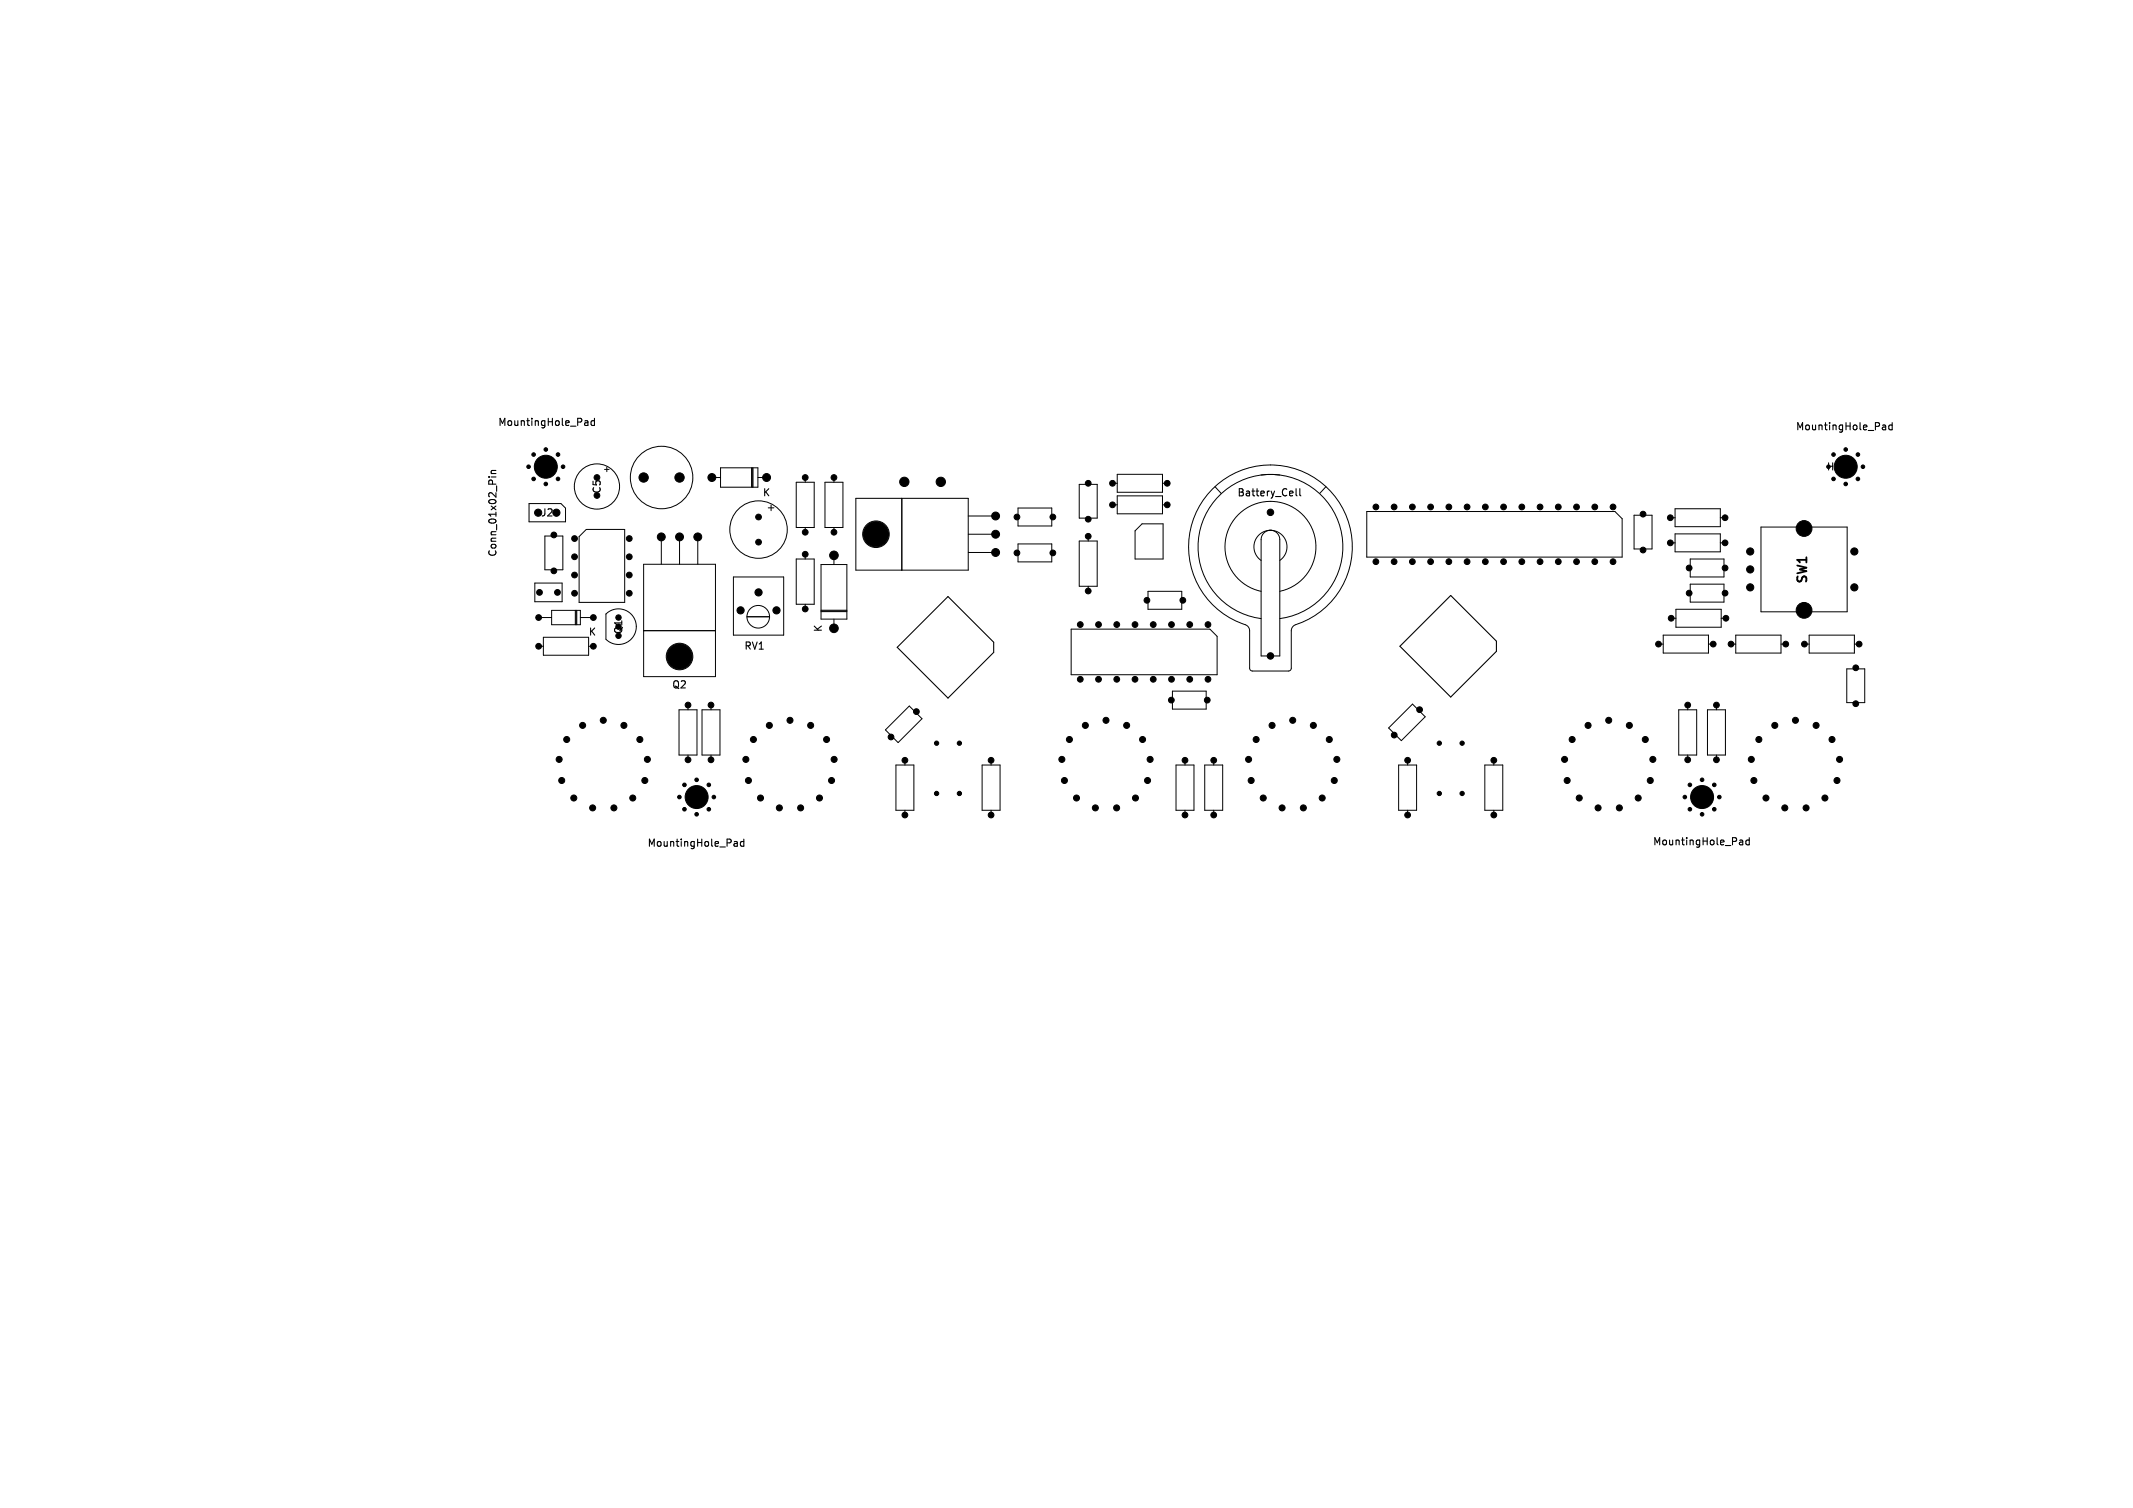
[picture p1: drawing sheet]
<svg xmlns="http://www.w3.org/2000/svg" width="297mm" height="210mm" viewBox="0 0 297 210" stroke-linecap="round" stroke-linejoin="round" font-family="sans-serif">
<defs><g id="words">
<text font-size="1.8" x="252" y="81.5" transform="rotate(-90 252 81.5)">SW1</text>
<g font-size="1.4">
<text x="69.3" y="59.5">MountingHole_Pad</text>
<text x="250" y="60.1">MountingHole_Pad</text>
<text x="254.3" y="65.7">H2</text>
<text x="83.8" y="68.9" transform="rotate(-90 83.8 68.9)">C5</text>
<text x="106.1" y="69.3">K</text>
<text x="172.2" y="69.3">Battery_Cell</text>
<text x="69.3" y="77.6" transform="rotate(-90 69.3 77.6)">Conn_01x02_Pin</text>
<text x="75.2" y="72.1">J2</text>
<text x="81.9" y="88.7">K</text>
<text x="86.8" y="88.4" transform="rotate(-90 86.8 88.4)">Q1</text>
<text x="114.6" y="88.1" transform="rotate(-90 114.6 88.1)">K</text>
<text x="103.5" y="90.7">RV1</text>
<text x="93.5" y="96.1">Q2</text>
<text x="90.1" y="118.1">MountingHole_Pad</text>
<text x="230.1" y="117.9">MountingHole_Pad</text>
</g>
</g></defs>
<g fill="none" stroke="#000" stroke-width=".15">
<path d="M81.4 58.6h.4l.1 .7M81.4 59.2h.5M81.9 58.8l-.5 .1M82.8 58.6h-.3l-.2 .2 .1 .4h.4M82.8 58.3v1M262.1 59.2h.4l.1 .7M262.1 59.8h.5M262.6 59.4l-.5 .1M263.5 59.2h-.3l-.2 .2 .1 .4h.4M263.5 58.9v1M68.1 66.4h.1M68.4 66.4h.7"/>
<path d="M68.4 65.9h.7M69.1 65.5l-.7 .1v.2l.1 .1M75.2 64.5v1M75.2 64.9h.6M75.8 64.5v1M76.2 64.7l.3-.2v1M76.2 65.5h.6M180.5 68.1v.8l.1 .2M181 68.1v.8l.1 .2M132 83.1l6.4 6.3v1.5l-6.4 6.3-7.1-7.1zM202 82.9l6.4 6.4v1.4l-6.4 6.4-7.1-7.1zM96.2 110.5v1"/>
<path d="M96.2 110.9h.6M96.8 110.5v1M97.5 110.4l-.3 .7h.7M97.7 110.8v.7M102.2 117.2h.4l.1 .7M102.2 117.8h.5M102.7 117.4l-.5 .1M103.6 117.2h-.3l-.2 .2 .1 .4h.4M103.6 116.9v1M236.2 110.9h.6M236.2 110.5v1M236.8 110.5v1"/>
<path d="M237.2 110.5h.6l-.3 .3 .3 .1v.5l-.2 .1-.4-.1M242.2 117h.4l.1 .7M242.2 117.6h.5M242.7 117.2l-.5 .1M243.6 117h-.3l-.2 .2 .1 .4h.4M243.6 116.7v1"/>
</g>
<g fill="none" stroke="#000" stroke-width=".14">
<path d="M73.7 70.1h4.4l.6 .7v1.9h-5zM75.9 74.7h2.5v4.7h-2.5zM80.6 74.7l1-1h5.4v10.2h-6.4zM84.2 65.4h.6M84.5 65.1v.6M89.6 78.6h10v15.6h-10zM92.1 74.8v3.8M94.6 74.8v3.8M97.2 74.8v3.8M99.1 66.5h1.2M100.3 65.1h5.2v2.8h-5.2zM104.7 65.1v2.8"/>
<path d="M104.8 65.1v2.8M105.5 66.5h1.2M107 70.7h.8M107.4 70.3v.8M110.9 67.2h2.5v6.3h-2.5zM110.9 77.8h2.5v6.3h-2.5zM112.1 66.5v.7M112.1 73.5v.6M112.1 77.2v.6M114.3 78.6h3.6v7.6h-3.6zM114.9 67.2h2.5v6.3h-2.5zM116.1 66.5v.7"/>
<path d="M116.1 73.5v.6M116.1 77.3v1.3M119.2 69.4h15.6v10h-15.6zM125.6 69.4v10M134.8 71.9h3.8M134.8 74.4h3.8M134.8 76.9h3.8M141.8 70.7h4.7v2.6h-4.7zM141.8 75.7h4.7v2.6h-4.7zM150.3 67.5h2.5v4.7h-2.5zM150.3 75.3h2.5v6.3h-2.5zM151.5 74.7v.6"/>
<path d="M154.9 67.3h.7M154.9 70.3h.7M155.6 66.1h6.3v2.5h-6.3zM155.6 69.1h6.3v2.5h-6.3zM158 73.9l1-.9h2.9v4.8h-3.9zM161.9 67.3h.6M161.9 70.3h.6M168.8 68.1a11.4 11.4 0 0 1 17.9 2.3 11.4 11.4 0 0 1-6.6 16.8l-.3 .6v5.3l-.1 .2-.3 .1h-5l-.3-.1-.1-.2v-5.3l-.3-.6a11.5 11.5 0 0 1-4.9-19.1zM169.2 67.8l.8 .9M175.6 66.1a10.1 10.1 0 0 1 11.3 8.7 10.1 10.1 0 0 1-8.7 11.3M176 74.2a1.3 1.3 0 0 1 1.4-.3 1.3 1.3 0 0 1 .8 1.2v16.3h-2.6v-16.3l.1-.5zM176.7 73.9a2.3 2.3 0 0 1 2.4 1.5 2.3 2.3 0 0 1-.9 2.6"/>
<path d="M177.1 73.9a2.3 2.3 0 0 0-2.4 1.5 2.3 2.3 0 0 0 .9 2.6M178.2 66.1a10.1 10.1 0 0 0-11.3 8.8 10.1 10.1 0 0 0 8.7 11.2M184.6 67.8l-.8 .9M190.3 71.2h34.6l1 1v5.4h-35.6zM227.5 71.7h2.5v4.7h-2.5zM232.6 72.1h.6M232.6 75.6h.6M233.2 70.9h6.3v2.5h-6.3zM233.2 74.4h6.3v2.4h-6.3zM235.4 77.8h4.7v2.6h-4.7zM239.5 72.1h.7M239.5 75.6h.7"/>
<path d="M245.2 73.4h12v11.8h-12zM74.5 81.2h3.8v2.6h-3.8zM75 90h.7M75 86h1.8M75.7 88.7h6.3v2.6h-6.3zM76.8 85h4v2h-4zM80.1 85v2M80.2 85v2M80.3 85v2M80.8 86h1.8M82 90h.6M84.4 85.5v3.5a2.48 2.48 0 0 0 3.5 0 2.48 2.48 0 0 0 0-3.5 2.48 2.48 0 0 0-3.5 0"/>
<path d="M89.6 87.8h10M94.5 98.8h2.6v6.3h-2.6zM95.8 98.2v.6M97.8 98.8h2.4v6.3h-2.4zM99 98.2v.6M102.1 80.4h7v8h-7zM104 85.9h3.1M112.1 84.1v.7M114.3 85h3.6M114.3 85.1h3.6M114.3 85.2h3.6M116.1 86.2v1.3"/>
<path d="M149.2 87.6h19.3l1 1v5.4h-20.3zM151.5 81.6v.7M159.9 82.4h4.7v2.4h-4.7zM163.3 96.3h4.6v2.5h-4.6zM175.6 82.4a6.3 6.3 0 0 1-4-9.8 6.3 6.3 0 0 1 10.6 0 6.3 6.3 0 0 1-4 9.8M230.9 89.7h.7M231.6 88.4h6.3v2.5h-6.3zM232.7 86.1h.7M233.4 84.8h6.3v2.6h-6.3zM233.8 98.8h2.4v6.3h-2.4zM235 98.2v.6M235.4 81.4h4.7v2.4h-4.7z"/>
<path d="M237.8 98.8h2.4v6.3h-2.4zM237.9 89.7h.6M239 98.2v.6M239.7 86.1h.6M241 89.7h.7M241.7 88.4h6.3v2.5h-6.3zM248 89.7h.7M251.2 89.7h.7M251.9 88.4h6.3v2.5h-6.3zM257.1 93.1h2.5v4.7h-2.5zM258.2 89.7h.7M95.8 105.1v.7"/>
<path d="M99 105.1v.7M123.3 101.6l3.3-3.3 1.8 1.8-3.3 3.3zM124.8 106.5h2.4v6.3h-2.4zM126 105.9v.6M126 112.8v.7M136.8 106.5h2.4v6.3h-2.4zM138 105.9v.6M138 112.8v.7M163.7 106.5h2.6v6.3h-2.6zM165 105.9v.6M165 112.8v.7M167.7 106.5h2.6v6.3h-2.6z"/>
<path d="M169 105.9v.6M169 112.8v.7M193.4 101.4l3.3-3.3 1.7 1.7-3.3 3.3zM194.7 106.5h2.6v6.3h-2.6zM196 105.9v.6M196 112.8v.7M206.7 106.5h2.6v6.3h-2.6zM208 105.9v.6M208 112.8v.7M235 105.1v.7M239 105.1v.7"/>
<circle cx="83.1" cy="67.7" r="3.1"/>
<circle cx="92.1" cy="66.5" r="4.3"/>
<circle cx="105.6" cy="73.7" r="4"/>
<circle cx="122" cy="74.4" r="1.85"/>
<circle cx="94.6" cy="91.4" r="1.85"/>
<circle cx="105.6" cy="85.9" r="1.57"/>
</g>
<g fill="#000" stroke="#000" stroke-width=".14">
<circle cx="73.6" cy="65" r=".25"/>
<circle cx="74.3" cy="63.3" r=".25"/>
<circle cx="74.3" cy="66.7" r=".25"/>
<circle cx="74.9" cy="71.4" r=".5"/>
<circle cx="76" cy="65" r="1.6"/>
<circle cx="76" cy="67.4" r=".25"/>
<circle cx="76" cy="62.6" r=".25"/>
<circle cx="77.1" cy="74.5" r=".4"/>
<circle cx="77.1" cy="79.5" r=".4"/>
<circle cx="77.5" cy="71.4" r=".5"/>
<circle cx="77.7" cy="66.7" r=".25"/>
<circle cx="77.7" cy="63.3" r=".25"/>
<circle cx="78.4" cy="65" r=".25"/>
<circle cx="80" cy="75" r=".4"/>
<circle cx="80" cy="77.5" r=".4"/>
<circle cx="83.1" cy="69" r=".4"/>
<circle cx="83.1" cy="66.5" r=".4"/>
<circle cx="87.6" cy="77.5" r=".4"/>
<circle cx="87.6" cy="75" r=".4"/>
<circle cx="89.6" cy="66.5" r=".65"/>
<circle cx="92.1" cy="74.8" r=".55"/>
<circle cx="94.6" cy="74.8" r=".55"/>
<circle cx="94.6" cy="66.5" r=".65"/>
<circle cx="97.2" cy="74.8" r=".55"/>
<circle cx="99.1" cy="66.5" r=".55"/>
<circle cx="105.6" cy="72" r=".4"/>
<circle cx="105.6" cy="75.5" r=".4"/>
<circle cx="106.7" cy="66.5" r=".55"/>
<circle cx="112.1" cy="77.2" r=".4"/>
<circle cx="112.1" cy="74.1" r=".4"/>
<circle cx="112.1" cy="66.5" r=".4"/>
<circle cx="116.1" cy="77.3" r=".6"/>
<circle cx="116.1" cy="66.5" r=".4"/>
<circle cx="116.1" cy="74.1" r=".4"/>
<circle cx="122" cy="74.4" r="1.75"/>
<circle cx="125.9" cy="67.1" r=".65"/>
<circle cx="131" cy="67.1" r=".65"/>
<circle cx="138.6" cy="74.4" r=".55"/>
<circle cx="138.6" cy="76.9" r=".55"/>
<circle cx="138.6" cy="71.9" r=".55"/>
<circle cx="141.6" cy="72" r=".4"/>
<circle cx="141.6" cy="77" r=".4"/>
<circle cx="146.6" cy="77" r=".4"/>
<circle cx="146.6" cy="72" r=".4"/>
<circle cx="151.5" cy="67.3" r=".4"/>
<circle cx="151.5" cy="72.3" r=".4"/>
<circle cx="151.5" cy="74.7" r=".4"/>
<circle cx="154.9" cy="67.3" r=".4"/>
<circle cx="154.9" cy="70.3" r=".4"/>
<circle cx="162.5" cy="67.3" r=".4"/>
<circle cx="162.5" cy="70.3" r=".4"/>
<circle cx="176.9" cy="71.4" r=".45"/>
<circle cx="191.6" cy="70.6" r=".4"/>
<circle cx="191.6" cy="78.2" r=".4"/>
<circle cx="194.1" cy="70.6" r=".4"/>
<circle cx="194.1" cy="78.2" r=".4"/>
<circle cx="196.7" cy="70.6" r=".4"/>
<circle cx="196.7" cy="78.2" r=".4"/>
<circle cx="199.2" cy="70.6" r=".4"/>
<circle cx="199.2" cy="78.2" r=".4"/>
<circle cx="201.7" cy="70.6" r=".4"/>
<circle cx="201.7" cy="78.2" r=".4"/>
<circle cx="204.3" cy="70.6" r=".4"/>
<circle cx="204.3" cy="78.2" r=".4"/>
<circle cx="206.8" cy="70.6" r=".4"/>
<circle cx="206.8" cy="78.2" r=".4"/>
<circle cx="209.4" cy="70.6" r=".4"/>
<circle cx="209.4" cy="78.2" r=".4"/>
<circle cx="211.9" cy="70.6" r=".4"/>
<circle cx="211.9" cy="78.2" r=".4"/>
<circle cx="214.4" cy="70.6" r=".4"/>
<circle cx="214.4" cy="78.2" r=".4"/>
<circle cx="217" cy="78.2" r=".4"/>
<circle cx="217" cy="70.6" r=".4"/>
<circle cx="219.5" cy="70.6" r=".4"/>
<circle cx="219.5" cy="78.2" r=".4"/>
<circle cx="222.1" cy="70.6" r=".4"/>
<circle cx="222.1" cy="78.2" r=".4"/>
<circle cx="224.6" cy="70.6" r=".4"/>
<circle cx="224.6" cy="78.2" r=".4"/>
<circle cx="228.8" cy="71.6" r=".4"/>
<circle cx="228.8" cy="76.6" r=".4"/>
<circle cx="232.6" cy="75.6" r=".4"/>
<circle cx="232.6" cy="72.1" r=".4"/>
<circle cx="235.2" cy="79.1" r=".4"/>
<circle cx="240.2" cy="79.1" r=".4"/>
<circle cx="240.2" cy="75.6" r=".4"/>
<circle cx="240.2" cy="72.1" r=".4"/>
<circle cx="243.7" cy="79.3" r=".5"/>
<circle cx="243.7" cy="76.8" r=".5"/>
<circle cx="251.2" cy="73.6" r="1.1"/>
<circle cx="255.3" cy="66.7" r=".25"/>
<circle cx="255.3" cy="63.3" r=".25"/>
<circle cx="257" cy="65" r="1.6"/>
<circle cx="257" cy="67.4" r=".25"/>
<circle cx="257" cy="62.6" r=".25"/>
<circle cx="258.2" cy="76.8" r=".5"/>
<circle cx="258.7" cy="63.3" r=".25"/>
<circle cx="258.7" cy="66.7" r=".25"/>
<circle cx="259.4" cy="65" r=".25"/>
<circle cx="75" cy="86" r=".4"/>
<circle cx="75" cy="90" r=".4"/>
<circle cx="75.1" cy="82.5" r=".4"/>
<circle cx="77.6" cy="82.5" r=".4"/>
<circle cx="80" cy="80.1" r=".4"/>
<circle cx="80" cy="82.6" r=".4"/>
<circle cx="82.6" cy="86" r=".4"/>
<circle cx="82.6" cy="90" r=".4"/>
<circle cx="86.1" cy="86" r=".37"/>
<circle cx="86.1" cy="88.5" r=".37"/>
<circle cx="87.6" cy="80.1" r=".4"/>
<circle cx="87.6" cy="82.6" r=".4"/>
<circle cx="94.6" cy="91.4" r="1.75"/>
<circle cx="95.8" cy="98.2" r=".4"/>
<circle cx="99" cy="98.2" r=".4"/>
<circle cx="103.1" cy="85" r=".5"/>
<circle cx="105.6" cy="82.5" r=".5"/>
<circle cx="108.1" cy="85" r=".5"/>
<circle cx="112.1" cy="84.8" r=".4"/>
<circle cx="116.1" cy="87.5" r=".6"/>
<circle cx="127.6" cy="99.1" r=".4"/>
<circle cx="150.4" cy="87" r=".4"/>
<circle cx="150.4" cy="94.6" r=".4"/>
<circle cx="151.5" cy="82.3" r=".4"/>
<circle cx="153" cy="94.6" r=".4"/>
<circle cx="153" cy="87" r=".4"/>
<circle cx="155.5" cy="87" r=".4"/>
<circle cx="155.5" cy="94.6" r=".4"/>
<circle cx="158" cy="94.6" r=".4"/>
<circle cx="158" cy="87" r=".4"/>
<circle cx="159.7" cy="83.6" r=".4"/>
<circle cx="160.6" cy="87" r=".4"/>
<circle cx="160.6" cy="94.6" r=".4"/>
<circle cx="163.1" cy="97.5" r=".4"/>
<circle cx="163.1" cy="87" r=".4"/>
<circle cx="163.1" cy="94.6" r=".4"/>
<circle cx="164.7" cy="83.6" r=".4"/>
<circle cx="165.7" cy="87" r=".4"/>
<circle cx="165.7" cy="94.6" r=".4"/>
<circle cx="168.1" cy="97.5" r=".4"/>
<circle cx="168.2" cy="87" r=".4"/>
<circle cx="168.2" cy="94.6" r=".4"/>
<circle cx="176.9" cy="91.3" r=".45"/>
<circle cx="197.7" cy="98.8" r=".4"/>
<circle cx="230.9" cy="89.7" r=".4"/>
<circle cx="232.7" cy="86.1" r=".4"/>
<circle cx="235" cy="98.2" r=".4"/>
<circle cx="235.2" cy="82.6" r=".4"/>
<circle cx="238.5" cy="89.7" r=".4"/>
<circle cx="239" cy="98.2" r=".4"/>
<circle cx="240.2" cy="82.6" r=".4"/>
<circle cx="240.3" cy="86.1" r=".4"/>
<circle cx="241" cy="89.7" r=".4"/>
<circle cx="243.7" cy="81.8" r=".5"/>
<circle cx="248.6" cy="89.7" r=".4"/>
<circle cx="251.2" cy="85" r="1.1"/>
<circle cx="251.2" cy="89.7" r=".4"/>
<circle cx="258.2" cy="81.8" r=".5"/>
<circle cx="258.4" cy="98" r=".4"/>
<circle cx="258.4" cy="93" r=".4"/>
<circle cx="258.9" cy="89.7" r=".4"/>
<circle cx="77.9" cy="105.8" r=".42"/>
<circle cx="78.2" cy="108.7" r=".42"/>
<circle cx="78.9" cy="103" r=".42"/>
<circle cx="79.9" cy="111.1" r=".42"/>
<circle cx="81.1" cy="101" r=".42"/>
<circle cx="82.5" cy="112.5" r=".42"/>
<circle cx="84" cy="100.3" r=".42"/>
<circle cx="85.5" cy="112.5" r=".42"/>
<circle cx="86.9" cy="101" r=".42"/>
<circle cx="88.1" cy="111.1" r=".42"/>
<circle cx="89.1" cy="103" r=".42"/>
<circle cx="89.8" cy="108.7" r=".42"/>
<circle cx="90.1" cy="105.8" r=".42"/>
<circle cx="94.6" cy="111" r=".25"/>
<circle cx="95.3" cy="112.7" r=".25"/>
<circle cx="95.3" cy="109.3" r=".25"/>
<circle cx="95.8" cy="105.8" r=".4"/>
<circle cx="97" cy="111" r="1.6"/>
<circle cx="97" cy="108.6" r=".25"/>
<circle cx="97" cy="113.4" r=".25"/>
<circle cx="98.7" cy="112.7" r=".25"/>
<circle cx="98.7" cy="109.3" r=".25"/>
<circle cx="99" cy="105.8" r=".4"/>
<circle cx="99.4" cy="111" r=".25"/>
<circle cx="103.9" cy="105.8" r=".42"/>
<circle cx="104.2" cy="108.7" r=".42"/>
<circle cx="104.9" cy="103" r=".42"/>
<circle cx="105.9" cy="111.1" r=".42"/>
<circle cx="107.1" cy="101" r=".42"/>
<circle cx="108.5" cy="112.5" r=".42"/>
<circle cx="110" cy="100.3" r=".42"/>
<circle cx="111.5" cy="112.5" r=".42"/>
<circle cx="112.9" cy="101" r=".42"/>
<circle cx="114.1" cy="111.1" r=".42"/>
<circle cx="115.1" cy="103" r=".42"/>
<circle cx="115.8" cy="108.7" r=".42"/>
<circle cx="116.1" cy="105.8" r=".42"/>
<circle cx="124.1" cy="102.6" r=".4"/>
<circle cx="126" cy="105.9" r=".4"/>
<circle cx="126" cy="113.5" r=".4"/>
<circle cx="130.4" cy="110.5" r=".3"/>
<circle cx="130.4" cy="103.5" r=".3"/>
<circle cx="133.6" cy="110.5" r=".3"/>
<circle cx="133.6" cy="103.5" r=".3"/>
<circle cx="138" cy="113.5" r=".4"/>
<circle cx="138" cy="105.9" r=".4"/>
<circle cx="147.9" cy="105.8" r=".42"/>
<circle cx="148.2" cy="108.7" r=".42"/>
<circle cx="148.9" cy="103" r=".42"/>
<circle cx="149.9" cy="111.1" r=".42"/>
<circle cx="151.1" cy="101" r=".42"/>
<circle cx="152.5" cy="112.5" r=".42"/>
<circle cx="154" cy="100.3" r=".42"/>
<circle cx="155.5" cy="112.5" r=".42"/>
<circle cx="156.9" cy="101" r=".42"/>
<circle cx="158.1" cy="111.1" r=".42"/>
<circle cx="159.1" cy="103" r=".42"/>
<circle cx="159.8" cy="108.7" r=".42"/>
<circle cx="160.1" cy="105.8" r=".42"/>
<circle cx="165" cy="105.9" r=".4"/>
<circle cx="165" cy="113.5" r=".4"/>
<circle cx="169" cy="105.9" r=".4"/>
<circle cx="169" cy="113.5" r=".4"/>
<circle cx="173.9" cy="105.8" r=".42"/>
<circle cx="174.2" cy="108.7" r=".42"/>
<circle cx="174.9" cy="103" r=".42"/>
<circle cx="175.9" cy="111.1" r=".42"/>
<circle cx="177.1" cy="101" r=".42"/>
<circle cx="178.5" cy="112.5" r=".42"/>
<circle cx="180" cy="100.3" r=".42"/>
<circle cx="181.5" cy="112.5" r=".42"/>
<circle cx="182.9" cy="101" r=".42"/>
<circle cx="184.1" cy="111.1" r=".42"/>
<circle cx="185.1" cy="103" r=".42"/>
<circle cx="185.8" cy="108.7" r=".42"/>
<circle cx="186.1" cy="105.8" r=".42"/>
<circle cx="194.1" cy="102.4" r=".4"/>
<circle cx="196" cy="113.5" r=".4"/>
<circle cx="196" cy="105.9" r=".4"/>
<circle cx="200.4" cy="110.5" r=".3"/>
<circle cx="200.4" cy="103.5" r=".3"/>
<circle cx="203.6" cy="110.5" r=".3"/>
<circle cx="203.6" cy="103.5" r=".3"/>
<circle cx="208" cy="105.9" r=".4"/>
<circle cx="208" cy="113.5" r=".4"/>
<circle cx="217.9" cy="105.8" r=".42"/>
<circle cx="218.2" cy="108.7" r=".42"/>
<circle cx="218.9" cy="103" r=".42"/>
<circle cx="219.9" cy="111.1" r=".42"/>
<circle cx="221.1" cy="101" r=".42"/>
<circle cx="222.5" cy="112.5" r=".42"/>
<circle cx="224" cy="100.3" r=".42"/>
<circle cx="225.5" cy="112.5" r=".42"/>
<circle cx="226.9" cy="101" r=".42"/>
<circle cx="228.1" cy="111.1" r=".42"/>
<circle cx="229.1" cy="103" r=".42"/>
<circle cx="229.8" cy="108.7" r=".42"/>
<circle cx="230.1" cy="105.8" r=".42"/>
<circle cx="234.6" cy="111" r=".25"/>
<circle cx="235" cy="105.8" r=".4"/>
<circle cx="235.3" cy="112.7" r=".25"/>
<circle cx="235.3" cy="109.3" r=".25"/>
<circle cx="237" cy="111" r="1.6"/>
<circle cx="237" cy="108.6" r=".25"/>
<circle cx="237" cy="113.4" r=".25"/>
<circle cx="238.7" cy="112.7" r=".25"/>
<circle cx="238.7" cy="109.3" r=".25"/>
<circle cx="239" cy="105.8" r=".4"/>
<circle cx="239.4" cy="111" r=".25"/>
<circle cx="243.9" cy="105.8" r=".42"/>
<circle cx="244.2" cy="108.7" r=".42"/>
<circle cx="244.9" cy="103" r=".42"/>
<circle cx="245.9" cy="111.1" r=".42"/>
<circle cx="247.1" cy="101" r=".42"/>
<circle cx="248.5" cy="112.5" r=".42"/>
<circle cx="250" cy="100.3" r=".42"/>
<circle cx="251.5" cy="112.5" r=".42"/>
<circle cx="252.9" cy="101" r=".42"/>
<circle cx="254.1" cy="111.1" r=".42"/>
<circle cx="255.1" cy="103" r=".42"/>
<circle cx="255.8" cy="108.7" r=".42"/>
<circle cx="256.1" cy="105.8" r=".42"/>
</g>
<use href="#words"/>
</svg>
